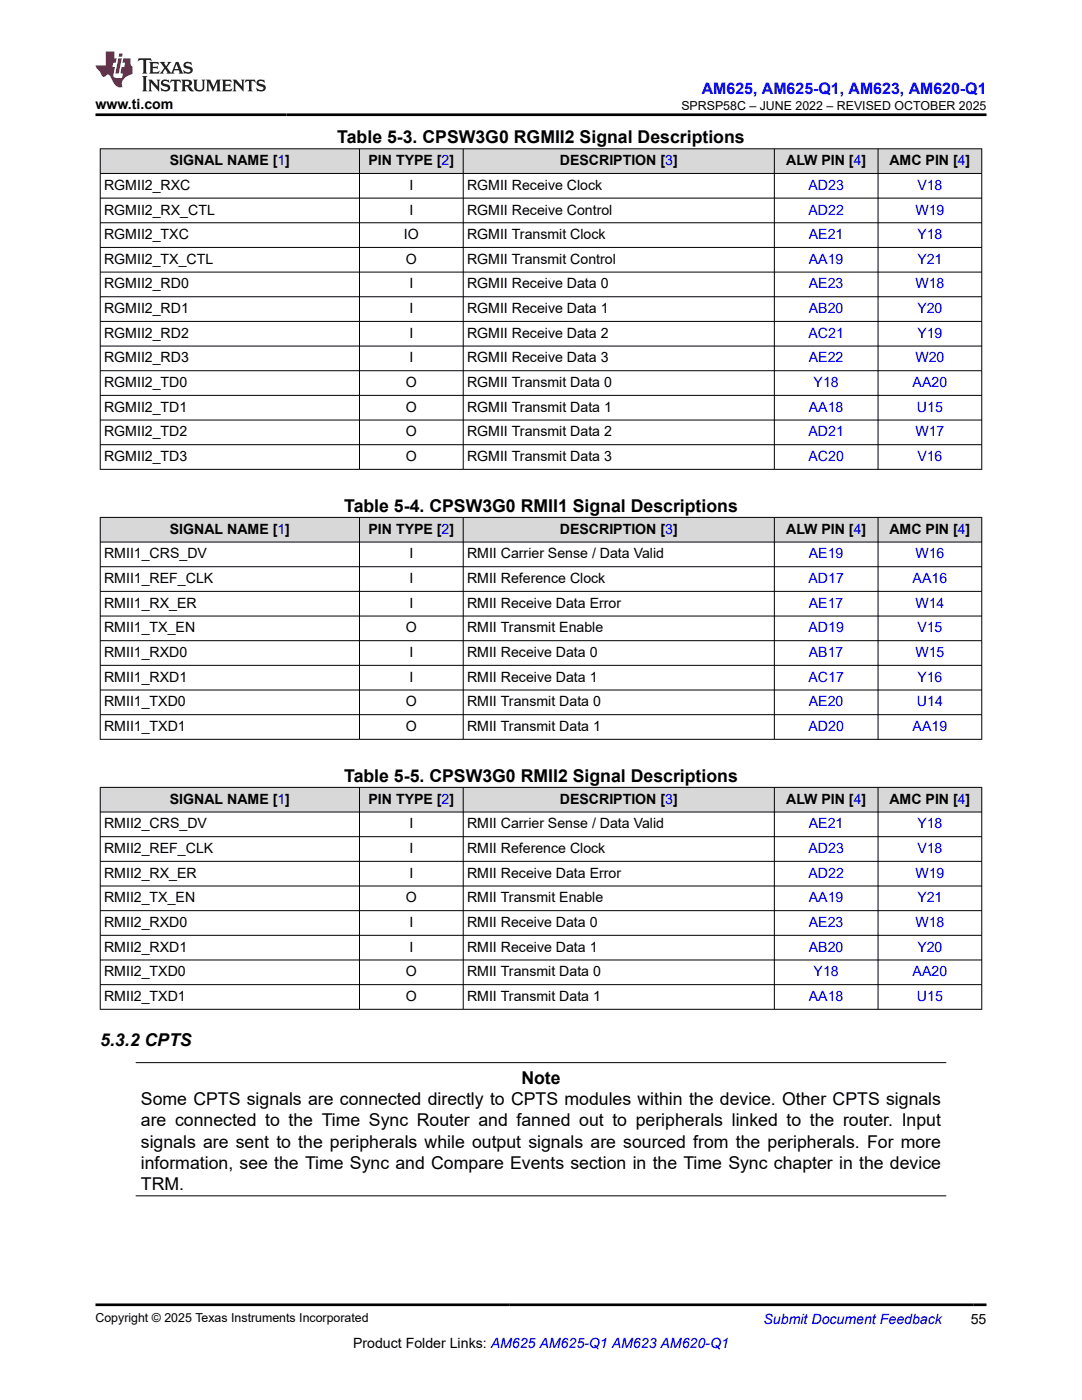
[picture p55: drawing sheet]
<svg xmlns="http://www.w3.org/2000/svg" width="216mm" height="279mm" viewBox="0 0 216 279" stroke-linecap="round" stroke-linejoin="round" font-family="sans-serif">
<defs><g id="words">
<g font-size="3.5">
<text x="67.3" y="28.5">Table 5-3. CPSW3G0 RGMII2 Signal Descriptions</text>
<text x="68.7" y="102.1">Table 5-4. CPSW3G0 RMII1 Signal Descriptions</text>
<text x="68.7" y="156">Table 5-5. CPSW3G0 RMII2 Signal Descriptions</text>
<text x="20" y="208.8">5.3.2 CPTS</text>
<text x="28.1" y="220.6">Some CPTS signals are connected directly to CPTS modules within the device. Other CPTS signals</text>
<text x="104" y="216.3">Note</text>
<text x="28.1" y="224.8">are connected to the Time Sync Router and fanned out to peripherals linked to the router. Input</text>
<text x="28.1" y="229">signals are sent to the peripherals while output signals are sourced from the peripherals. For more</text>
<text x="28.1" y="233.3">information, see the Time Sync and Compare Events section in the Time Sync chapter in the device</text>
<text x="28.1" y="237.5">TRM.</text>
</g>
<text font-size="3.2" fill="#00f" x="140" y="18.7">AM625, AM625-Q1, AM623, AM620-Q1</text>
<g font-size="2.8">
<text x="19" y="21.8">www.ti.com</text>
<text x="33.9" y="33">SIGNAL NAME [1]</text>
<text x="73.5" y="33">PIN TYPE [2]</text>
<text x="111.7" y="33">DESCRIPTION [3]</text>
<text x="156.9" y="33">ALW PIN [4]</text>
<text x="177.5" y="33">AMC PIN [4]</text>
<text x="20.8" y="37.9">RGMII2_RXC</text>
<text x="81.7" y="37.9">I</text>
<text x="93.2" y="37.9">RGMII Receive Clock</text>
<text x="20.8" y="42.8">RGMII2_RX_CTL</text>
<text x="20.8" y="47.7">RGMII2_TXC</text>
<text x="80.6" y="47.7">IO</text>
<text x="81.7" y="42.8">I</text>
<text x="93.2" y="42.8">RGMII Receive Control</text>
<text x="93.2" y="47.7">RGMII Transmit Clock</text>
<text x="20.8" y="52.7">RGMII2_TX_CTL</text>
<text x="81" y="52.7">O</text>
<text x="93.2" y="52.7">RGMII Transmit Control</text>
<text x="20.8" y="57.6">RGMII2_RD0</text>
<text x="81.7" y="57.6">I</text>
<text x="93.2" y="57.6">RGMII Receive Data 0</text>
<text x="20.8" y="62.5">RGMII2_RD1</text>
<text x="81.7" y="62.5">I</text>
<text x="93.2" y="62.5">RGMII Receive Data 1</text>
<text x="20.8" y="67.4">RGMII2_RD2</text>
<text x="81.7" y="67.4">I</text>
<text x="93.2" y="67.4">RGMII Receive Data 2</text>
<text x="20.8" y="72.3">RGMII2_RD3</text>
<text x="20.8" y="77.3">RGMII2_TD0</text>
<text x="81" y="77.3">O</text>
<text x="81.7" y="72.3">I</text>
<text x="93.2" y="72.3">RGMII Receive Data 3</text>
<text x="93.2" y="77.3">RGMII Transmit Data 0</text>
<text x="20.8" y="82.2">RGMII2_TD1</text>
<text x="81" y="82.2">O</text>
<text x="93.2" y="82.2">RGMII Transmit Data 1</text>
<text x="20.8" y="87.1">RGMII2_TD2</text>
<text x="81" y="87.1">O</text>
<text x="93.2" y="87.1">RGMII Transmit Data 2</text>
<text x="20.8" y="92">RGMII2_TD3</text>
<text x="81" y="92">O</text>
<text x="93.2" y="92">RGMII Transmit Data 3</text>
<text x="33.9" y="106.5">SIGNAL NAME [1]</text>
<text x="73.5" y="106.5">PIN TYPE [2]</text>
<text x="111.7" y="106.5">DESCRIPTION [3]</text>
<text x="156.9" y="106.5">ALW PIN [4]</text>
<text x="177.5" y="106.5">AMC PIN [4]</text>
<text x="20.8" y="111.5">RMII1_CRS_DV</text>
<text x="81.7" y="111.5">I</text>
<text x="93.2" y="111.5">RMII Carrier Sense / Data Valid</text>
<text x="20.8" y="116.4">RMII1_REF_CLK</text>
<text x="81.7" y="116.4">I</text>
<text x="93.2" y="116.4">RMII Reference Clock</text>
<text x="20.8" y="121.3">RMII1_RX_ER</text>
<text x="81.7" y="121.3">I</text>
<text x="93.2" y="121.3">RMII Receive Data Error</text>
<text x="20.8" y="126.2">RMII1_TX_EN</text>
<text x="20.8" y="131.1">RMII1_RXD0</text>
<text x="81" y="126.2">O</text>
<text x="81.7" y="131.1">I</text>
<text x="93.2" y="126.2">RMII Transmit Enable</text>
<text x="93.2" y="131.1">RMII Receive Data 0</text>
<text x="20.8" y="136.1">RMII1_RXD1</text>
<text x="81.7" y="136.1">I</text>
<text x="93.2" y="136.1">RMII Receive Data 1</text>
<text x="20.8" y="141">RMII1_TXD0</text>
<text x="81" y="141">O</text>
<text x="93.2" y="141">RMII Transmit Data 0</text>
<text x="20.8" y="145.9">RMII1_TXD1</text>
<text x="81" y="145.9">O</text>
<text x="93.2" y="145.9">RMII Transmit Data 1</text>
<text x="33.9" y="160.4">SIGNAL NAME [1]</text>
<text x="73.5" y="160.4">PIN TYPE [2]</text>
<text x="111.7" y="160.4">DESCRIPTION [3]</text>
<text x="156.9" y="160.4">ALW PIN [4]</text>
<text x="177.5" y="160.4">AMC PIN [4]</text>
<text x="20.8" y="165.3">RMII2_CRS_DV</text>
<text x="81.7" y="165.3">I</text>
<text x="93.2" y="165.3">RMII Carrier Sense / Data Valid</text>
<text x="20.8" y="170.3">RMII2_REF_CLK</text>
<text x="81.7" y="170.3">I</text>
<text x="93.2" y="170.3">RMII Reference Clock</text>
<text x="20.8" y="175.2">RMII2_RX_ER</text>
<text x="81.7" y="175.2">I</text>
<text x="93.2" y="175.2">RMII Receive Data Error</text>
<text x="20.8" y="180.1">RMII2_TX_EN</text>
<text x="20.8" y="185">RMII2_RXD0</text>
<text x="81" y="180.1">O</text>
<text x="81.7" y="185">I</text>
<text x="93.2" y="180.1">RMII Transmit Enable</text>
<text x="93.2" y="185">RMII Receive Data 0</text>
<text x="20.8" y="189.9">RMII2_RXD1</text>
<text x="81.7" y="189.9">I</text>
<text x="93.2" y="189.9">RMII Receive Data 1</text>
<text x="20.8" y="194.9">RMII2_TXD0</text>
<text x="81" y="194.9">O</text>
<text x="93.2" y="194.9">RMII Transmit Data 0</text>
<text x="20.8" y="199.8">RMII2_TXD1</text>
<text x="81" y="199.8">O</text>
<text x="93.2" y="199.8">RMII Transmit Data 1</text>
<text x="70.5" y="269">Product Folder Links: AM625 AM625-Q1 AM623 AM620-Q1</text>
<text x="193.7" y="264.2">55</text>
</g>
<g font-size="2.8" fill="#00f">
<text x="161.3" y="37.9">AD23</text>
<text x="183" y="37.9">V18</text>
<text x="161.3" y="42.8">AD22</text>
<text x="161.4" y="47.7">AE21</text>
<text x="182.7" y="42.8">W19</text>
<text x="183" y="47.7">Y18</text>
<text x="161.4" y="52.7">AA19</text>
<text x="183" y="52.7">Y21</text>
<text x="161.4" y="57.6">AE23</text>
<text x="182.7" y="57.6">W18</text>
<text x="161.4" y="62.5">AB20</text>
<text x="183" y="62.5">Y20</text>
<text x="161.3" y="67.4">AC21</text>
<text x="183" y="67.4">Y19</text>
<text x="161.4" y="72.3">AE22</text>
<text x="162.3" y="77.3">Y18</text>
<text x="182.1" y="77.3">AA20</text>
<text x="182.7" y="72.3">W20</text>
<text x="161.4" y="82.2">AA18</text>
<text x="183" y="82.2">U15</text>
<text x="161.3" y="87.1">AD21</text>
<text x="182.7" y="87.1">W17</text>
<text x="161.3" y="92">AC20</text>
<text x="183" y="92">V16</text>
<text x="161.4" y="111.5">AE19</text>
<text x="182.7" y="111.5">W16</text>
<text x="161.3" y="116.4">AD17</text>
<text x="182.1" y="116.4">AA16</text>
<text x="161.4" y="121.3">AE17</text>
<text x="182.7" y="121.3">W14</text>
<text x="161.3" y="126.2">AD19</text>
<text x="161.4" y="131.1">AB17</text>
<text x="182.7" y="131.1">W15</text>
<text x="183" y="126.2">V15</text>
<text x="161.3" y="136.1">AC17</text>
<text x="183" y="136.1">Y16</text>
<text x="161.4" y="141">AE20</text>
<text x="183" y="141">U14</text>
<text x="161.3" y="145.9">AD20</text>
<text x="182.1" y="145.9">AA19</text>
<text x="161.4" y="165.3">AE21</text>
<text x="183" y="165.3">Y18</text>
<text x="161.3" y="170.3">AD23</text>
<text x="183" y="170.3">V18</text>
<text x="161.3" y="175.2">AD22</text>
<text x="182.7" y="175.2">W19</text>
<text x="161.4" y="180.1">AA19</text>
<text x="161.4" y="185">AE23</text>
<text x="182.7" y="185">W18</text>
<text x="183" y="180.1">Y21</text>
<text x="161.4" y="189.9">AB20</text>
<text x="183" y="189.9">Y20</text>
<text x="162.3" y="194.9">Y18</text>
<text x="182.1" y="194.9">AA20</text>
<text x="161.4" y="199.8">AA18</text>
<text x="183" y="199.8">U15</text>
<text x="152.4" y="264.2">Submit Document Feedback</text>
</g>
<g font-size="2.5">
<text x="136" y="21.9">SPRSP58C – JUNE 2022 – REVISED OCTOBER 2025</text>
<text x="19" y="263.9">Copyright © 2025 Texas Instruments Incorporated</text>
</g>
</g></defs>
<g fill="#d8d8d8">
<path d="M20 29.7h175.9v4.9h-175.9z" fill-rule="evenodd"/>
<path d="M20.1 29.8h51.6v4.8h-51.6z" fill-rule="evenodd"/>
<path d="M71.8 29.8h20.6v4.8h-20.6z" fill-rule="evenodd"/>
<path d="M92.5 29.8h61.9v4.8h-61.9z" fill-rule="evenodd"/>
<path d="M154.6 29.8h20.5v4.8h-20.5z" fill-rule="evenodd"/>
<path d="M175.3 29.8h20.5v4.8h-20.5z" fill-rule="evenodd"/>
</g>
<g fill="none" stroke="#000" stroke-width=".2">
<path d="M19.9 29.7h176.1M19.9 34.6h176.1M19.9 39.5h176.1M20 29.6v64.1M71.7 29.6v64.1M92.4 29.6v64.1M154.5 29.6v64.1M175.2 29.6v64.1M195.9 29.6v64.1M19.9 44.5h176.1M19.9 49.4h176.1M19.9 54.3h176.1"/>
<path d="M19.9 59.2h176.1M19.9 64.1h176.1M19.9 69.1h176.1M19.9 74h176.1M19.9 78.9h176.1M19.9 83.8h176.1M19.9 88.8h176.1M19.9 93.7h176.1"/>
</g>
<g fill="#d8d8d8">
<path d="M20 103.3h175.9v4.9h-175.9z" fill-rule="evenodd"/>
<path d="M20.1 103.3h51.6v4.8h-51.6z" fill-rule="evenodd"/>
<path d="M71.8 103.3h20.6v4.8h-20.6z" fill-rule="evenodd"/>
<path d="M92.5 103.3h61.9v4.8h-61.9z" fill-rule="evenodd"/>
<path d="M154.6 103.3h20.5v4.8h-20.5z" fill-rule="evenodd"/>
<path d="M175.3 103.3h20.5v4.8h-20.5z" fill-rule="evenodd"/>
</g>
<g fill="none" stroke="#000" stroke-width=".2">
<path d="M19.9 103.3h176.1M19.9 108.2h176.1M19.9 113.1h176.1M19.9 118h176.1M20 103.2v44.4M71.7 103.2v44.4M92.4 103.2v44.4M154.5 103.2v44.4M175.2 103.2v44.4M195.9 103.2v44.4M19.9 122.9h176.1M19.9 127.9h176.1"/>
<path d="M19.9 132.8h176.1M19.9 137.7h176.1M19.9 142.6h176.1M19.9 147.5h176.1"/>
</g>
<g fill="#d8d8d8">
<path d="M20 157.1h175.9v5h-175.9z" fill-rule="evenodd"/>
<path d="M20.1 157.2h51.6v4.8h-51.6z" fill-rule="evenodd"/>
<path d="M71.8 157.2h20.6v4.8h-20.6z" fill-rule="evenodd"/>
<path d="M92.5 157.2h61.9v4.8h-61.9z" fill-rule="evenodd"/>
<path d="M154.6 157.2h20.5v4.8h-20.5z" fill-rule="evenodd"/>
<path d="M175.3 157.2h20.5v4.8h-20.5z" fill-rule="evenodd"/>
</g>
<g fill="none" stroke="#000" stroke-width=".2">
<path d="M19.9 157.1h176.1M20 157.1v44.4M71.7 157.1v44.4M92.4 157.1v44.4M154.5 157.1v44.4M175.2 157.1v44.4M195.9 157.1v44.4M19.9 162.1h176.1M19.9 167h176.1M19.9 171.9h176.1M19.9 176.8h176.1M19.9 181.7h176.1"/>
<path d="M19.9 186.7h176.1M19.9 191.6h176.1M19.9 196.5h176.1M19.9 201.4h176.1M27.1 212.1h161.7M27.1 238.7h161.7"/>
</g>
<path d="M27.7 11.6l-.2 .6 .5-.2h.6v.1v2.2l-.2 .4h1l-.2-.4v-2.2v-.1h.5l.5 .2-.1-.6zM29.8 12.4l.2 .3v1.6l-.2 .4h1.9l.1-.6a1.08 1.08 0 0 1-1.3 .2v-.7h.6l.4 .2v-.7l-.4 .2h-.6v-.5l.2-.2a1 1 0 0 1 1 .3l-.1-.5zM31.8 12.4l1 1.1-1 1.2h.9l-.2-.2 .4-.8 .5 .8-.2 .2h1.6l-.2-.2 .1-.5h1l.1 .5-.1 .2h.9l-.2-.4-.8-1.9h-.5l-1 2.1-.8-1.1 .9-1h-.8l.2 .2-.5 .6-.3-.6 .1-.2zM35.2 12.8l.4 1h-.8zM36.8 12.5a.65 .65 0 0 0-.2 .7 .65 .65 0 0 0 .6 .5l.7 .1 .1 .3a.79 .79 0 0 1-.7 .4 .79 .79 0 0 1-.7-.5l.1 .7 .2-.1a.93 .93 0 0 0 1.1 0 .93 .93 0 0 0 .4-.9 1.46 1.46 0 0 0-1.2-.6l-.1-.3a1.09 1.09 0 0 1 1.2 .2l-.2-.6-.1 .1-.6-.2zM28.4 15.2l.2 .4v2.2l-.2 .4h1l-.2-.4v-2.2l.2-.4zM29.6 15.9l.2 .4v1.5l-.2 .4h.8l-.3-.4v-1.3l1.7 1.8v-2l.2-.4h-.8l.2 .2 .1 1.1-1.2-1.3zM32.3 16a.65 .65 0 0 0-.2 .8 .65 .65 0 0 0 .7 .4l.6 .2 .1 .2a.79 .79 0 0 1-.7 .4 .79 .79 0 0 1-.7-.5l.1 .7 .2-.1a.93 .93 0 0 0 1.1 .1 .93 .93 0 0 0 .4-1 1.46 1.46 0 0 0-1.2-.5l-.1-.4a1.09 1.09 0 0 1 1.2 .2l-.2-.6-.1 .1-.6-.1zM34.1 15.9l-.1 .6a.63 .63 0 0 1 .7-.3l.1 1.6-.3 .4h1l-.2-.4v-1.6a.66 .66 0 0 1 .8 .3l-.1-.6zM36.2 15.9l.2 .4v1.5l-.2 .4h.9l-.2-.2v-.7h.5l.1 .2a.79 .79 0 0 0 1.2 .6l-1-.9a.61 .61 0 0 0 .6-.6 .61 .61 0 0 0-.5-.7zM36.9 16.2h.2a.47 .47 0 0 1 .5 .1 .47 .47 0 0 1 .1 .5l-.2 .1-.6 .1zM38.5 15.9l.2 .2a2.27 2.27 0 0 0 .4 2 1.04 1.04 0 0 0 1.7-.7v-1.3l.2-.2h-.8l.2 .4v1.1a.6 .6 0 0 1-.6 .6 .6 .6 0 0 1-.6-.6v-1.1l.3-.4zM41.1 15.9l.2 .4v1.5l-.2 .4h.7l-.2-.4v-1.4l.9 1.9 .8-1.9v1.4l-.2 .4h1l-.3-.4v-1.5l.3-.4h-.8l-.7 1.5-.7-1.5zM44.3 15.9l.2 .4v1.5l-.2 .4h1.9l.1-.6a1.09 1.09 0 0 1-1.3 .2v-.7h.6l.4 .2v-.6l-.4 .2h-.6v-.6l.2-.1a1.01 1.01 0 0 1 1 .3l-.1-.6zM46.4 15.9l.3 .4v1.5l-.3 .4h.8l-.2-.4v-1.3l1.6 1.8v-2l.2-.4h-.7l.2 .2v1.1l-1.2-1.3zM49 15.9l-.1 .6a.63 .63 0 0 1 .8-.3v1.6l-.3 .4h1l-.2-.4v-1.6a.66 .66 0 0 1 .8 .3l-.1-.6zM51.4 16a.65 .65 0 0 0-.2 .8 .65 .65 0 0 0 .6 .4l.6 .2 .2 .2a.79 .79 0 0 1-.8 .4 .79 .79 0 0 1-.6-.5l.1 .7 .2-.1a.93 .93 0 0 0 1 .1 .93 .93 0 0 0 .5-1 1.46 1.46 0 0 0-1.3-.5l-.1-.4a1.09 1.09 0 0 1 1.3 .2l-.2-.6-.2 .1-.5-.1z" fill="#231f20"/>
<path d="M21.1 10.3v2.7h-2.1l.1 .4 .9 1a.95 .95 0 0 0 .9 .9 .59 .59 0 0 1 .6-.4 .59 .59 0 0 1 .5 .3l.4 .8a1.59 1.59 0 0 0 2.1 1.4 1.61 1.61 0 0 1 1-2.3l1-.3-.1-1.5a1.59 1.59 0 0 1-.4-1.7h-1.4l-.2 .9h.5l-.1 .9h-.5l-.2 .9v.3l.4 .1-.2 .9h-.6a.73 .73 0 0 1-1.1-.7l.3-1.5h-.5l.2-.9h.5l.2-.9h-.5v-1.3zM23.6 11.6l-.6 3.1h.7l.6-3.1zM23.8 10.7l-.1 .6h.7l.1-.6z" fill="#ed1c24"/>
<path d="M19 22.9h177.8M19 260.4h177.8" fill="none" stroke="#000" stroke-width=".53"/>
<use href="#words"/>
</svg>
